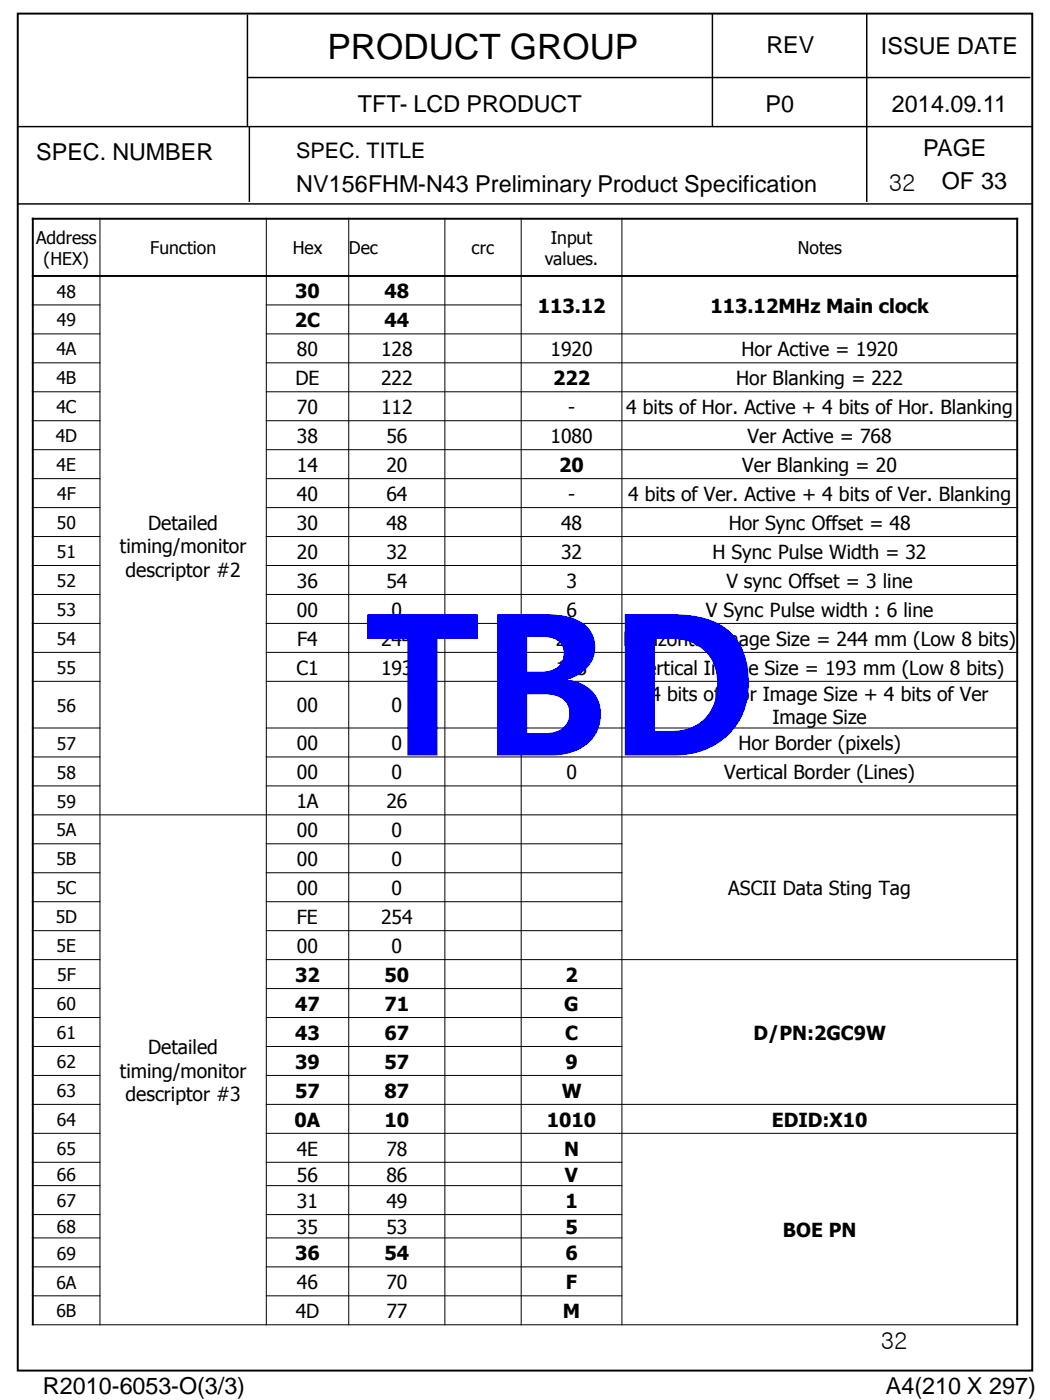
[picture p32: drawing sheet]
<svg xmlns="http://www.w3.org/2000/svg" width="190mm" height="254mm" viewBox="0 0 190 254" stroke-linecap="round" stroke-linejoin="round" font-family="sans-serif">
<defs><g id="words">
<text font-size="33.9" fill="#00f" x="66.1" y="137.1">TBD</text>
<text font-size="6.3" x="59.4" y="10.7">PRODUCT GROUP</text>
<g font-size="4.2">
<text x="139.1" y="9.6">REV</text>
<text x="159.8" y="9.8">ISSUE DATE</text>
<text x="64.9" y="20.4">TFT- LCD PRODUCT</text>
<text x="138.9" y="20.4">P0</text>
<text x="161.8" y="20.4">2014.09.11</text>
<text x="6.6" y="28.9">SPEC. NUMBER</text>
<text x="167.5" y="28.4">PAGE</text>
<text x="53.7" y="34.7">NV156FHM-N43 Preliminary Product Specification</text>
<text x="161.3" y="34.7">32</text>
<text x="170.9" y="34.4">OF 33</text>
<text x="159.8" y="244.8">32</text>
<text x="7.8" y="253">R2010-6053-O(3/3)</text>
<text x="160.7" y="252.8">A4(210 X 297)</text>
</g>
<text font-size="3.9" x="53.7" y="28.7">SPEC. TITLE</text>
<g font-size="3.5">
<text x="53.5" y="59.4">2C</text>
<text x="53.5" y="54.1">30</text>
<text x="69.8" y="54.1">48</text>
<text x="69.8" y="59.4">44</text>
<text x="97.6" y="56.7">113.12</text>
<text x="128.9" y="56.7">113.12MHz Main clock</text>
<text x="53.9" y="64.6">80</text>
<text x="69.1" y="64.6">128</text>
<text x="99.9" y="64.6">1920</text>
<text x="134.5" y="64.6">Hor Active = 1920</text>
<text x="53.6" y="69.9">DE</text>
<text x="69.1" y="69.9">222</text>
<text x="100.3" y="69.9">222</text>
<text x="133.6" y="69.9">Hor Blanking = 222</text>
<text x="53.9" y="75.1">70</text>
<text x="69.1" y="75.1">112</text>
<text x="103.1" y="75.1">-</text>
<text x="113.6" y="75.1">4 bits of Hor. Active + 4 bits of Hor. Blanking</text>
<text x="53.9" y="80.4">38</text>
<text x="70.1" y="80.4">56</text>
<text x="99.9" y="80.4">1080</text>
<text x="135.6" y="80.4">Ver Active = 768</text>
<text x="53.9" y="85.6">14</text>
<text x="70.1" y="85.6">20</text>
<text x="101.4" y="85.6">20</text>
<text x="134.7" y="85.6">Ver Blanking = 20</text>
<text x="53.9" y="90.9">40</text>
<text x="70.1" y="90.9">64</text>
<text x="103.1" y="90.9">-</text>
<text x="114" y="90.9">4 bits of Ver. Active + 4 bits of Ver. Blanking</text>
<text x="21.8" y="100.4">timing/monitor</text>
<text x="26.9" y="96.1">Detailed</text>
<text x="53.9" y="96.1">30</text>
<text x="53.9" y="101.4">20</text>
<text x="70.1" y="96.1">48</text>
<text x="70.1" y="101.4">32</text>
<text x="101.8" y="96.1">48</text>
<text x="101.8" y="101.4">32</text>
<text x="129.3" y="101.4">H Sync Pulse Width = 32</text>
<text x="132.2" y="96.1">Hor Sync Offset = 48</text>
<text x="22.8" y="104.6">descriptor #2</text>
<text x="53.9" y="106.6">36</text>
<text x="70.1" y="106.6">54</text>
<text x="102.8" y="106.6">3</text>
<text x="131.8" y="106.6">V sync Offset = 3 line</text>
<text x="53.9" y="111.9">00</text>
<text x="71" y="111.9">0</text>
<text x="102.8" y="111.9">6</text>
<text x="128.1" y="111.9">V Sync Pulse width : 6 line</text>
<text x="53.9" y="117.1">F4</text>
<text x="69.1" y="117.1">244</text>
<text x="100.9" y="117.1">244</text>
<text x="113.1" y="117.1">Horizontal Image Size = 244 mm (Low 8 bits)</text>
<text x="53.8" y="122.4">C1</text>
<text x="69.1" y="122.4">193</text>
<text x="100.9" y="122.4">193</text>
<text x="115.2" y="122.4">Vertical Image Size = 193 mm (Low 8 bits)</text>
<text x="53.9" y="129.3">00</text>
<text x="71" y="129.3">0</text>
<text x="103.1" y="129.3">-</text>
<text x="118" y="127.1">4 bits of Hor Image Size + 4 bits of Ver</text>
<text x="140.1" y="131.4">Image Size</text>
<text x="53.9" y="136.1">00</text>
<text x="71" y="136.1">0</text>
<text x="102.8" y="136.1">0</text>
<text x="134" y="136.1">Hor Border (pixels)</text>
<text x="53.9" y="141.4">00</text>
<text x="71" y="141.4">0</text>
<text x="102.8" y="141.4">0</text>
<text x="131.4" y="141.4">Vertical Border (Lines)</text>
<text x="53.8" y="146.6">1A</text>
<text x="70.1" y="146.6">26</text>
<text x="53.9" y="151.9">00</text>
<text x="71" y="151.9">0</text>
<text x="53.9" y="157.1">00</text>
<text x="71" y="157.1">0</text>
<text x="53.9" y="162.4">00</text>
<text x="53.9" y="167.6">FE</text>
<text x="69.1" y="167.6">254</text>
<text x="71" y="162.4">0</text>
<text x="132.1" y="162.4">ASCII Data Sting Tag</text>
<text x="53.9" y="172.9">00</text>
<text x="71" y="172.9">0</text>
<text x="53.5" y="178.2">32</text>
<text x="69.8" y="178.2">50</text>
<text x="102.6" y="178.2">2</text>
<text x="53.5" y="183.4">47</text>
<text x="69.8" y="183.4">71</text>
<text x="102.4" y="183.4">G</text>
<text x="26.9" y="191.3">Detailed</text>
<text x="53.5" y="188.7">43</text>
<text x="69.8" y="188.7">67</text>
<text x="102.5" y="188.7">C</text>
<text x="136.7" y="188.7">D/PN:2GC9W</text>
<text x="21.8" y="195.5">timing/monitor</text>
<text x="53.5" y="193.9">39</text>
<text x="69.8" y="193.9">57</text>
<text x="102.6" y="193.9">9</text>
<text x="22.8" y="199.8">descriptor #3</text>
<text x="53.5" y="199.2">57</text>
<text x="69.8" y="199.2">87</text>
<text x="101.9" y="199.2">W</text>
<text x="53.4" y="204.4">0A</text>
<text x="53.8" y="209.7">4E</text>
<text x="69.8" y="204.4">10</text>
<text x="70.1" y="209.7">78</text>
<text x="99.2" y="204.4">1010</text>
<text x="102.3" y="209.7">N</text>
<text x="140" y="204.4">EDID:X10</text>
<text x="53.9" y="214.4">56</text>
<text x="70.1" y="214.4">86</text>
<text x="102.5" y="214.4">V</text>
<text x="53.9" y="219.2">31</text>
<text x="70.1" y="219.2">49</text>
<text x="102.6" y="219.2">1</text>
<text x="53.9" y="223.9">35</text>
<text x="70.1" y="223.9">53</text>
<text x="102.6" y="223.9">5</text>
<text x="142" y="224.4">BOE PN</text>
<text x="53.5" y="228.7">36</text>
<text x="53.9" y="233.9">46</text>
<text x="69.8" y="228.7">54</text>
<text x="70.1" y="233.9">70</text>
<text x="102.6" y="228.7">6</text>
<text x="102.7" y="233.9">F</text>
<text x="53.7" y="239.2">4D</text>
<text x="70.1" y="239.2">77</text>
<text x="102.1" y="239.2">M</text>
</g>
<g font-size="3.2">
<text x="6.6" y="44.2">Address</text>
<text x="27.3" y="46.2">Function</text>
<text x="53.1" y="46.2">Hex</text>
<text x="63.3" y="46.2">Dec</text>
<text x="85.6" y="46.2">crc</text>
<text x="99.9" y="44.2">Input</text>
<text x="144.8" y="46.2">Notes</text>
<text x="7.9" y="48.1">(HEX)</text>
<text x="10.3" y="54">48</text>
<text x="98.8" y="48.1">values.</text>
<text x="10.3" y="59.2">49</text>
<text x="10.2" y="64.5">4A</text>
<text x="10.2" y="69.7">4B</text>
<text x="10.2" y="75">4C</text>
<text x="10.1" y="80.2">4D</text>
<text x="10.3" y="85.5">4E</text>
<text x="10.4" y="90.8">4F</text>
<text x="10.3" y="96">50</text>
<text x="10.3" y="101.3">51</text>
<text x="10.3" y="106.5">52</text>
<text x="10.3" y="111.8">53</text>
<text x="10.3" y="117">54</text>
<text x="10.3" y="122.3">55</text>
<text x="10.3" y="129.1">56</text>
<text x="10.3" y="136">57</text>
<text x="10.3" y="141.2">58</text>
<text x="10.3" y="146.5">59</text>
<text x="10.2" y="151.8">5A</text>
<text x="10.2" y="157">5B</text>
<text x="10.1" y="167.5">5D</text>
<text x="10.2" y="162.3">5C</text>
<text x="10.3" y="172.8">5E</text>
<text x="10.4" y="178">5F</text>
<text x="10.3" y="183.3">60</text>
<text x="10.3" y="188.5">61</text>
<text x="10.3" y="193.8">62</text>
<text x="10.3" y="199">63</text>
<text x="10.3" y="204.3">64</text>
<text x="10.3" y="209.5">65</text>
<text x="10.3" y="214.3">66</text>
<text x="10.3" y="219">67</text>
<text x="10.3" y="223.8">68</text>
<text x="10.2" y="233.8">6A</text>
<text x="10.3" y="228.5">69</text>
<text x="10.2" y="239">6B</text>
</g>
</g></defs>
<path d="M3.2 2.5h184.1v246.2h-184.1zM5.8 39.7h178.9M6 39.5v200.9M184.5 39.5v200.9M5.8 50.1h178.9" fill="none" stroke="#000" stroke-width=".35"/>
<path d="M44.9 2.6v20.4M44.9 14.1h142M129.3 2.5v20.4M157.3 2.5v20.4M3.2 23h184.1M3.2 37h184.1M45.2 23v13.6M157.3 23v13.6" fill="none" stroke="#000" stroke-width=".26"/>
<g fill="none" stroke="#000" stroke-width=".18">
<path d="M18.1 39.5v200.9M48.3 39.5v200.9M63.3 39.5v200.9M80.7 39.5v200.9M94.6 39.5v200.9M112.8 39.5v200.9M5.8 55.3h12.4M48.2 55.3h46.4M5.8 60.6h12.4M5.8 65.8h12.4M5.8 71.1h12.4M5.8 76.3h12.4"/>
<path d="M48.2 60.6h136.5M48.2 65.8h136.5M48.2 71.1h136.5M48.2 76.3h136.5M5.8 81.6h12.4M5.8 86.8h12.4M5.8 92.1h12.4M5.8 97.3h12.4M48.2 81.6h136.5M48.2 86.8h136.5M48.2 92.1h136.5M48.2 97.3h136.5"/>
<path d="M5.8 102.6h12.4M5.8 107.9h12.4M5.8 113.1h12.4M5.8 118.4h12.4M48.2 102.6h136.5M48.2 107.9h136.5M48.2 113.1h136.5M48.2 118.4h136.5M5.8 123.6h12.4M5.8 132.1h12.4M5.8 137.3h12.4M48.2 123.6h136.5"/>
<path d="M48.2 132.1h136.5M48.2 137.3h136.5M5.8 142.6h12.4M5.8 147.8h178.9M5.8 153.1h12.4M5.8 158.3h12.4M48.2 142.6h136.5M48.2 153.1h64.7M48.2 158.3h64.7M5.8 163.6h12.4M5.8 168.9h12.4M5.8 174.1h12.4"/>
<path d="M5.8 179.4h12.4M48.2 163.6h64.7M48.2 168.9h64.7M48.2 174.1h136.5M48.2 179.4h64.7M5.8 184.6h12.4M5.8 189.9h12.4M5.8 195.1h12.4M48.2 184.6h64.7M48.2 189.9h64.7M48.2 195.1h64.7M5.8 200.4h12.4"/>
<path d="M5.8 205.6h12.4M5.8 210.9h12.4M5.8 215.1h12.4M48.2 200.4h136.5M48.2 205.6h136.5M48.2 210.9h64.7M48.2 215.1h64.7M5.8 220.4h12.4M5.8 224.6h12.4M5.8 229.8h12.4M5.8 235.1h12.4M48.2 220.4h64.7"/>
<path d="M48.2 224.6h64.7M48.2 229.8h64.7M48.2 235.1h64.7M5.8 240.4h178.9"/>
</g>
<use href="#words"/>
</svg>
